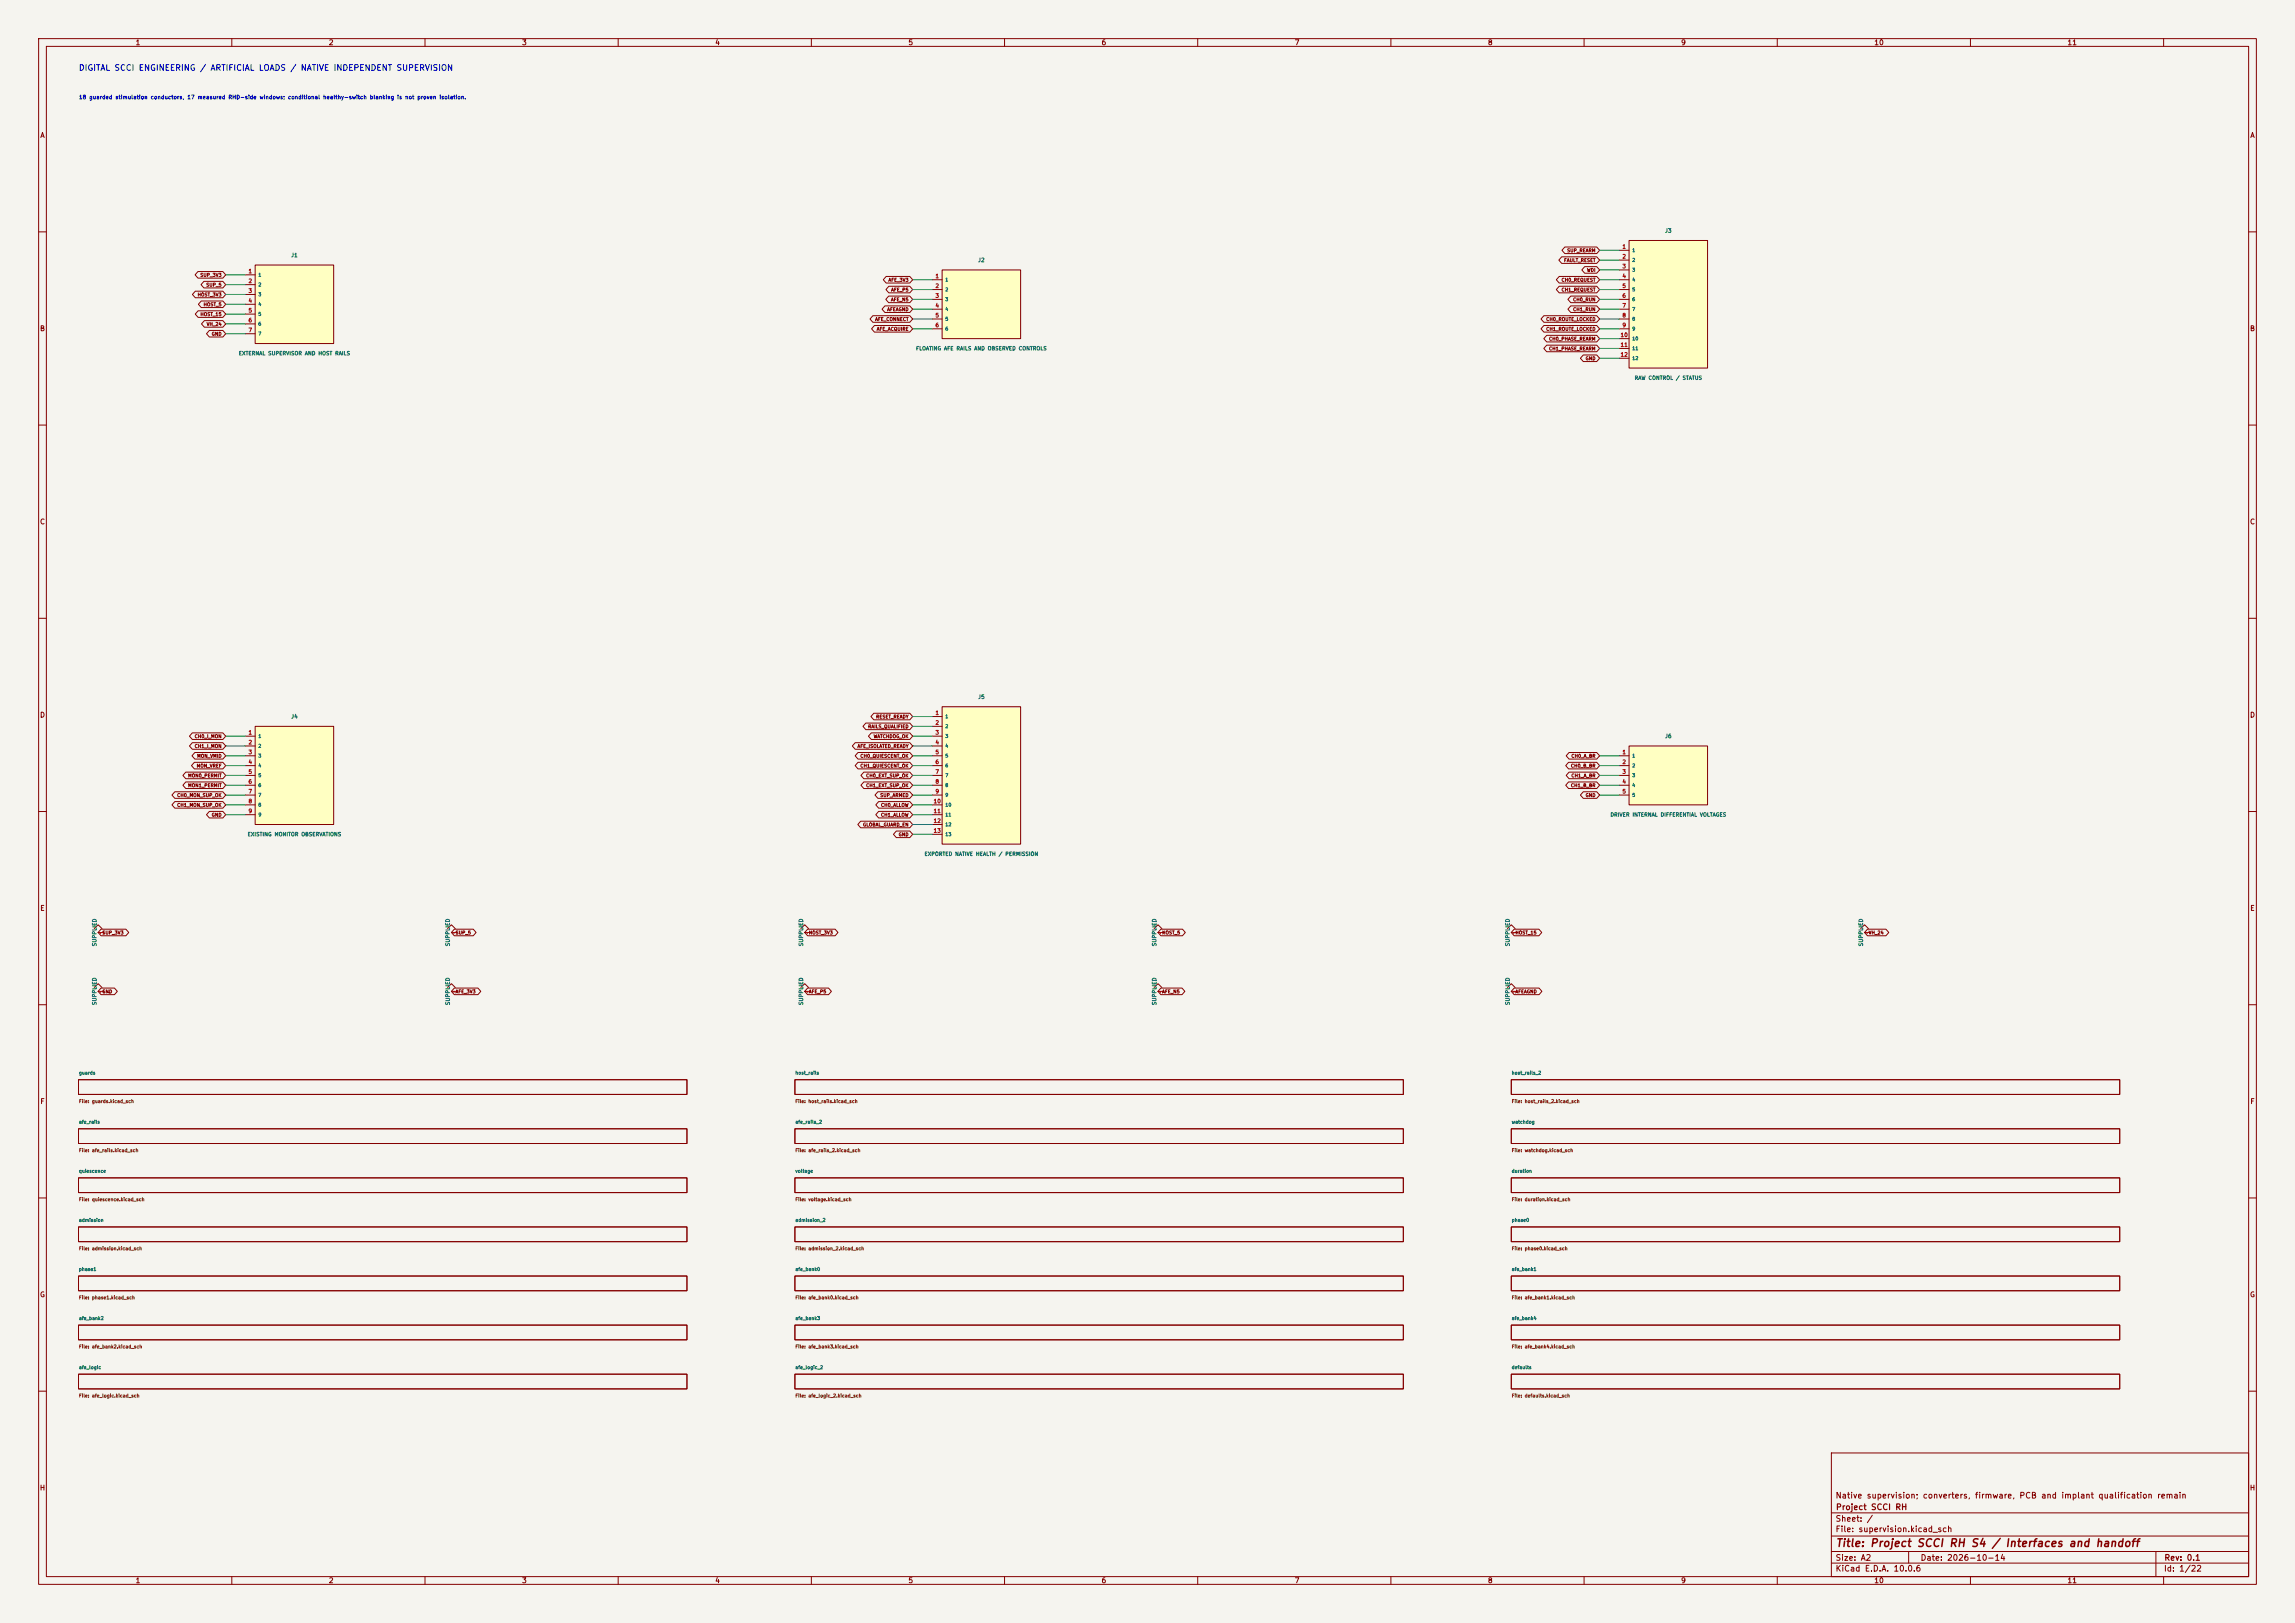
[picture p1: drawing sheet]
<svg xmlns="http://www.w3.org/2000/svg" width="594mm" height="420mm" viewBox="0 0 594 420" stroke-linecap="round" stroke-linejoin="round" font-family="sans-serif">
<defs><g id="words">
<text font-size="2" fill="#840000" x="475" y="400.8">Title: Project SCCI RH S4 / Interfaces and handoff</text>
<text font-size="1.5" fill="#0000c2" x="20.3" y="18.7">DIGITAL SCCI ENGINEERING / ARTIFICIAL LOADS / NATIVE INDEPENDENT SUPERVISION</text>
<g font-size="1.5" fill="#840000">
<text x="475" y="388.1">Native supervision; converters, firmware, PCB and implant qualification remain</text>
<text x="475" y="394.1">Sheet: /</text>
<text x="475.1" y="391.1">Project SCCI RH</text>
<text x="475" y="396.8">File: supervision.kicad_sch</text>
<text x="475" y="407">KiCad E.D.A. 10.0.6</text>
<text x="475" y="404.2">Size: A2</text>
<text x="497" y="404.2">Date: 2026-10-14</text>
<text x="560" y="407">Id: 1/22</text>
<text x="560.1" y="404.2">Rev: 0.1</text>
</g>
<g font-size="1.3" fill="#840000">
<text x="35" y="12">1</text>
<text x="85" y="12">2</text>
<text x="135" y="12">3</text>
<text x="185" y="12">4</text>
<text x="235" y="12">5</text>
<text x="285" y="12">6</text>
<text x="335" y="12">7</text>
<text x="385" y="12">8</text>
<text x="435" y="12">9</text>
<text x="485" y="12">10</text>
<text x="535" y="12">11</text>
<text x="10.3" y="36">A</text>
<text x="582.3" y="36">A</text>
<text x="10.2" y="86">B</text>
<text x="582.2" y="86">B</text>
<text x="10.2" y="136">C</text>
<text x="582.2" y="136">C</text>
<text x="10.2" y="186">D</text>
<text x="582.2" y="186">D</text>
<text x="10.3" y="236">E</text>
<text x="582.3" y="236">E</text>
<text x="10.3" y="286">F</text>
<text x="582.3" y="286">F</text>
<text x="10.2" y="336">G</text>
<text x="582.2" y="336">G</text>
<text x="10.2" y="386">H</text>
<text x="582.2" y="386">H</text>
<text x="35" y="410">1</text>
<text x="85" y="410">2</text>
<text x="135" y="410">3</text>
<text x="185" y="410">4</text>
<text x="235" y="410">5</text>
<text x="285" y="410">6</text>
<text x="335" y="410">7</text>
<text x="385" y="410">8</text>
<text x="435" y="410">9</text>
<text x="485" y="410">10</text>
<text x="535" y="410">11</text>
</g>
<text font-size="1" fill="#0000c2" x="20.3" y="25.9">18 guarded stimulation conductors, 17 measured RHD-side windows; conditional healthy-switch blanking is not proven isolation.</text>
<g font-size="1" fill="#a90000">
<text x="419.8" y="64.6">1</text>
<text x="64.2" y="70.9">1</text>
<text x="419.8" y="67.1">2</text>
<text x="419.8" y="69.7">3</text>
<text x="64.2" y="73.5">2</text>
<text x="64.2" y="76">3</text>
<text x="242" y="72.2">1</text>
<text x="242" y="74.7">2</text>
<text x="242" y="77.3">3</text>
<text x="419.8" y="72.2">4</text>
<text x="419.8" y="74.7">5</text>
<text x="419.8" y="77.3">6</text>
<text x="64.2" y="78.6">4</text>
<text x="64.2" y="81.1">5</text>
<text x="64.2" y="83.6">6</text>
<text x="242" y="79.8">4</text>
<text x="242" y="82.4">5</text>
<text x="419.8" y="79.8">7</text>
<text x="419.8" y="82.4">8</text>
<text x="64.2" y="86.2">7</text>
<text x="242" y="84.9">6</text>
<text x="419.3" y="87.4">10</text>
<text x="419.3" y="90">11</text>
<text x="419.8" y="84.9">9</text>
<text x="419.3" y="92.5">12</text>
<text x="242" y="185.2">1</text>
<text x="64.2" y="190.3">1</text>
<text x="242" y="187.8">2</text>
<text x="242" y="190.3">3</text>
<text x="64.2" y="192.9">2</text>
<text x="64.2" y="195.4">3</text>
<text x="64.2" y="197.9">4</text>
<text x="242" y="192.9">4</text>
<text x="242" y="195.4">5</text>
<text x="242" y="197.9">6</text>
<text x="419.8" y="195.4">1</text>
<text x="419.8" y="197.9">2</text>
<text x="64.2" y="200.5">5</text>
<text x="64.2" y="203">6</text>
<text x="242" y="200.5">7</text>
<text x="242" y="203">8</text>
<text x="419.8" y="200.5">3</text>
<text x="419.8" y="203">4</text>
<text x="64.2" y="205.6">7</text>
<text x="64.2" y="208.1">8</text>
<text x="241.5" y="208.1">10</text>
<text x="242" y="205.6">9</text>
<text x="419.8" y="205.6">5</text>
<text x="64.2" y="210.6">9</text>
<text x="241.5" y="210.6">11</text>
<text x="241.5" y="213.2">12</text>
<text x="241.5" y="215.7">13</text>
<text x="27.1" y="241.9" transform="rotate(-90 27.1 241.9)">1</text>
<text x="118.5" y="241.9" transform="rotate(-90 118.5 241.9)">1</text>
<text x="210" y="241.9" transform="rotate(-90 210 241.9)">1</text>
<text x="301.4" y="241.9" transform="rotate(-90 301.4 241.9)">1</text>
<text x="392.9" y="241.9" transform="rotate(-90 392.9 241.9)">1</text>
<text x="484.3" y="241.9" transform="rotate(-90 484.3 241.9)">1</text>
<text x="27.1" y="257.1" transform="rotate(-90 27.1 257.1)">1</text>
<text x="118.5" y="257.1" transform="rotate(-90 118.5 257.1)">1</text>
<text x="210" y="257.1" transform="rotate(-90 210 257.1)">1</text>
<text x="301.4" y="257.1" transform="rotate(-90 301.4 257.1)">1</text>
<text x="392.9" y="257.1" transform="rotate(-90 392.9 257.1)">1</text>
</g>
<g font-size="1" fill="#006464">
<text x="430.8" y="60.4">J3</text>
<text x="75.2" y="66.8">J1</text>
<text x="253" y="68.1">J2</text>
<text x="61.7" y="92.2">EXTERNAL SUPERVISOR AND HOST RAILS</text>
<text x="237" y="90.9">FLOATING AFE RAILS AND OBSERVED CONTROLS</text>
<text x="423" y="98.5">RAW CONTROL / STATUS</text>
<text x="253" y="181.1">J5</text>
<text x="75.2" y="186.2">J4</text>
<text x="430.8" y="191.3">J6</text>
<text x="416.7" y="211.5">DRIVER INTERNAL DIFFERENTIAL VOLTAGES</text>
<text x="64" y="216.6">EXISTING MONITOR OBSERVATIONS</text>
<text x="239.2" y="221.7">EXPORTED NATIVE HEALTH / PERMISSION</text>
<text x="25.2" y="245" transform="rotate(-90 25.2 245)">SUPPLIED</text>
<text x="116.7" y="245" transform="rotate(-90 116.7 245)">SUPPLIED</text>
<text x="208.1" y="245" transform="rotate(-90 208.1 245)">SUPPLIED</text>
<text x="299.5" y="245" transform="rotate(-90 299.5 245)">SUPPLIED</text>
<text x="391" y="245" transform="rotate(-90 391 245)">SUPPLIED</text>
<text x="482.4" y="245" transform="rotate(-90 482.4 245)">SUPPLIED</text>
<text x="25.2" y="260.2" transform="rotate(-90 25.2 260.2)">SUPPLIED</text>
<text x="116.7" y="260.2" transform="rotate(-90 116.7 260.2)">SUPPLIED</text>
<text x="208.1" y="260.2" transform="rotate(-90 208.1 260.2)">SUPPLIED</text>
<text x="299.5" y="260.2" transform="rotate(-90 299.5 260.2)">SUPPLIED</text>
<text x="391" y="260.2" transform="rotate(-90 391 260.2)">SUPPLIED</text>
</g>
<g font-size=".9" fill="#840000">
<text x="405.5" y="65.5">SUP_REARM</text>
<text x="51.7" y="71.8">SUP_3V3</text>
<text x="404.7" y="68">FAULT_RESET</text>
<text x="410.7" y="70.6">WDI</text>
<text x="51" y="76.9">HOST_3V3</text>
<text x="53.3" y="74.4">SUP_5</text>
<text x="229.9" y="73.1">AFE_3V3</text>
<text x="230.5" y="75.6">AFE_P5</text>
<text x="404.1" y="73.1">CH0_REQUEST</text>
<text x="404.1" y="75.6">CH1_REQUEST</text>
<text x="51.8" y="82">HOST_15</text>
<text x="52.6" y="79.4">HOST_5</text>
<text x="226.4" y="83.3">AFE_CONNECT</text>
<text x="229.5" y="80.7">AFEAGND</text>
<text x="230.5" y="78.2">AFE_N5</text>
<text x="400.1" y="83.3">CH0_ROUTE_LOCKED</text>
<text x="407" y="80.7">CH1_RUN</text>
<text x="407" y="78.2">CH0_RUN</text>
<text x="53.4" y="84.5">VH_24</text>
<text x="54.7" y="87.1">GND</text>
<text x="226.8" y="85.8">AFE_ACQUIRE</text>
<text x="400.1" y="85.8">CH1_ROUTE_LOCKED</text>
<text x="400.8" y="88.3">CH0_PHASE_REARM</text>
<text x="400.8" y="90.9">CH1_PHASE_REARM</text>
<text x="410.3" y="93.4">GND</text>
<text x="50.3" y="191.2">CH0_I_MON</text>
<text x="224.6" y="188.7">RAILS_QUALIFIED</text>
<text x="226" y="191.2">WATCHDOG_OK</text>
<text x="226.7" y="186.1">RESET_READY</text>
<text x="50.3" y="193.7">CH1_I_MON</text>
<text x="50.9" y="196.3">MON_VMID</text>
<text x="221.8" y="193.7">AFE_ISOLATED_READY</text>
<text x="222.6" y="196.3">CH0_QUIESCENT_OK</text>
<text x="406.6" y="196.3">CH0_A_BR</text>
<text x="48.6" y="203.9">MON1_PERMIT</text>
<text x="48.6" y="201.4">MON0_PERMIT</text>
<text x="50.8" y="198.8">MON_VREF</text>
<text x="222.6" y="198.8">CH1_QUIESCENT_OK</text>
<text x="224.1" y="201.4">CH0_EXT_SUP_OK</text>
<text x="224.1" y="203.9">CH1_EXT_SUP_OK</text>
<text x="406.5" y="198.8">CH0_B_BR</text>
<text x="406.5" y="203.9">CH1_B_BR</text>
<text x="406.6" y="201.4">CH1_A_BR</text>
<text x="45.7" y="209">CH1_MON_SUP_OK</text>
<text x="45.7" y="206.4">CH0_MON_SUP_OK</text>
<text x="227.7" y="206.4">SUP_ARMED</text>
<text x="227.9" y="209">CH0_ALLOW</text>
<text x="410.3" y="206.4">GND</text>
<text x="54.7" y="211.5">GND</text>
<text x="223.3" y="214.1">GLOBAL_GUARD_EN</text>
<text x="227.9" y="211.5">CH1_ALLOW</text>
<text x="232.5" y="216.6">GND</text>
<text x="26.4" y="242">SUP_3V3</text>
<text x="117.8" y="242">SUP_5</text>
<text x="209.3" y="242">HOST_3V3</text>
<text x="300.7" y="242">HOST_5</text>
<text x="392.1" y="242">HOST_15</text>
<text x="483.6" y="242">VH_24</text>
<text x="26.4" y="257.2">GND</text>
<text x="117.8" y="257.2">AFE_3V3</text>
<text x="209.3" y="257.2">AFE_P5</text>
<text x="300.7" y="257.2">AFE_N5</text>
<text x="392.1" y="257.2">AFEAGND</text>
</g>
<g font-size=".9" fill="#006464">
<text x="422.4" y="65.4">1</text>
<text x="66.8" y="71.8">1</text>
<text x="422.4" y="68">2</text>
<text x="422.4" y="70.5">3</text>
<text x="66.8" y="74.3">2</text>
<text x="66.8" y="76.8">3</text>
<text x="244.6" y="73">1</text>
<text x="244.6" y="75.6">2</text>
<text x="422.4" y="73">4</text>
<text x="422.4" y="75.6">5</text>
<text x="66.8" y="79.4">4</text>
<text x="66.8" y="81.9">5</text>
<text x="244.6" y="78.1">3</text>
<text x="244.6" y="80.7">4</text>
<text x="244.6" y="83.2">5</text>
<text x="422.4" y="78.1">6</text>
<text x="422.4" y="80.7">7</text>
<text x="422.4" y="83.2">8</text>
<text x="66.8" y="84.5">6</text>
<text x="66.8" y="87">7</text>
<text x="244.6" y="85.7">6</text>
<text x="422.4" y="85.7">9</text>
<text x="422.4" y="88.3">10</text>
<text x="422.4" y="90.8">11</text>
<text x="422.4" y="93.4">12</text>
<text x="66.8" y="191.1">1</text>
<text x="244.6" y="186.1">1</text>
<text x="244.6" y="188.6">2</text>
<text x="244.6" y="191.1">3</text>
<text x="66.8" y="193.7">2</text>
<text x="66.8" y="196.2">3</text>
<text x="244.6" y="193.7">4</text>
<text x="244.6" y="196.2">5</text>
<text x="422.4" y="196.2">1</text>
<text x="66.8" y="198.8">4</text>
<text x="66.8" y="201.3">5</text>
<text x="66.8" y="203.8">6</text>
<text x="244.6" y="198.8">6</text>
<text x="244.6" y="201.3">7</text>
<text x="244.6" y="203.8">8</text>
<text x="422.4" y="198.8">2</text>
<text x="422.4" y="201.3">3</text>
<text x="422.4" y="203.8">4</text>
<text x="66.8" y="206.4">7</text>
<text x="66.8" y="208.9">8</text>
<text x="244.6" y="206.4">9</text>
<text x="244.6" y="208.9">10</text>
<text x="422.4" y="206.4">5</text>
<text x="66.8" y="211.5">9</text>
<text x="244.6" y="211.5">11</text>
<text x="244.6" y="214">12</text>
<text x="244.6" y="216.5">13</text>
<text x="20.3" y="278.3">guards</text>
<text x="205.8" y="278.3">host_rails</text>
<text x="391.2" y="278.3">host_rails_2</text>
<text x="20.3" y="291">afe_rails</text>
<text x="205.8" y="291">afe_rails_2</text>
<text x="391.2" y="291">watchdog</text>
<text x="20.3" y="303.7">quiescence</text>
<text x="205.8" y="303.7">voltage</text>
<text x="391.2" y="303.7">duration</text>
<text x="20.3" y="316.4">admission</text>
<text x="205.8" y="316.4">admission_2</text>
<text x="391.2" y="316.4">phase0</text>
<text x="20.3" y="329.1">phase1</text>
<text x="205.8" y="329.1">afe_bank0</text>
<text x="391.2" y="329.1">afe_bank1</text>
<text x="20.3" y="341.8">afe_bank2</text>
<text x="205.8" y="341.8">afe_bank3</text>
<text x="391.2" y="341.8">afe_bank4</text>
<text x="20.3" y="354.5">afe_logic</text>
<text x="205.8" y="354.5">afe_logic_2</text>
<text x="391.2" y="354.5">defaults</text>
</g>
<g font-size=".9" fill="#725600">
<text x="20.3" y="285.6">File: guards.kicad_sch</text>
<text x="205.8" y="285.6">File: host_rails.kicad_sch</text>
<text x="391.2" y="285.6">File: host_rails_2.kicad_sch</text>
<text x="20.3" y="298.3">File: afe_rails.kicad_sch</text>
<text x="205.8" y="298.3">File: afe_rails_2.kicad_sch</text>
<text x="391.2" y="298.3">File: watchdog.kicad_sch</text>
<text x="20.3" y="311">File: quiescence.kicad_sch</text>
<text x="205.8" y="311">File: voltage.kicad_sch</text>
<text x="391.2" y="311">File: duration.kicad_sch</text>
<text x="20.3" y="323.7">File: admission.kicad_sch</text>
<text x="205.8" y="323.7">File: admission_2.kicad_sch</text>
<text x="391.2" y="323.7">File: phase0.kicad_sch</text>
<text x="20.3" y="336.4">File: phase1.kicad_sch</text>
<text x="205.8" y="336.4">File: afe_bank0.kicad_sch</text>
<text x="391.2" y="336.4">File: afe_bank1.kicad_sch</text>
<text x="20.3" y="349.1">File: afe_bank2.kicad_sch</text>
<text x="205.8" y="349.1">File: afe_bank3.kicad_sch</text>
<text x="391.2" y="349.1">File: afe_bank4.kicad_sch</text>
<text x="20.3" y="361.8">File: afe_logic.kicad_sch</text>
<text x="205.8" y="361.8">File: afe_logic_2.kicad_sch</text>
<text x="391.2" y="361.8">File: defaults.kicad_sch</text>
</g>
</g></defs>
<path d="M0 0h594v420h-594z" fill="#f5f4ef" stroke="#f5f4ef" stroke-width=".26"/>
<g fill="none" stroke="#840000" stroke-width=".26">
<path d="M10 10h574v400h-574zM12 12h570v396h-570zM60 10v2M110 10v2M160 10v2M210 10v2M260 10v2M310 10v2M360 10v2M410 10v2M460 10v2M510 10v2"/>
<path d="M560 10v2M10 60h2M582 60h2M10 110h2M582 110h2M10 160h2M582 160h2M10 210h2M582 210h2M24.4 240.3l1-1 1 1M24.4 255.5l1-1 1 1M25.4 241.3h.1"/>
<path d="M25.4 256.5h.1M10 260h2M20.3 279.4h157.5v3.8h-157.5zM205.7 279.4h157.5v3.8h-157.5zM391.2 279.4h157.4v3.8h-157.4zM582 260h2M20.3 292.1h157.5v3.8h-157.5zM205.7 292.1h157.5v3.8h-157.5zM391.2 292.1h157.4v3.8h-157.4zM10 310h2M20.3 304.8h157.5v3.8h-157.5zM20.3 317.5h157.5v3.8h-157.5z"/>
<path d="M205.7 317.5h157.5v3.8h-157.5zM205.7 304.8h157.5v3.8h-157.5zM391.2 317.5h157.4v3.8h-157.4zM391.2 304.8h157.4v3.8h-157.4zM582 310h2M20.3 330.2h157.5v3.8h-157.5zM205.7 330.2h157.5v3.8h-157.5zM391.2 330.2h157.4v3.8h-157.4zM20.3 355.6h157.5v3.8h-157.5zM20.3 342.9h157.5v3.8h-157.5zM205.7 355.6h157.5v3.8h-157.5zM205.7 342.9h157.5v3.8h-157.5z"/>
<path d="M391.2 355.6h157.4v3.8h-157.4zM391.2 342.9h157.4v3.8h-157.4zM10 360h2M474 376h108v32h-108zM582 360h2M474 397.5h108M474 391.5h108M60 408v2M110 408v2M160 408v2M210 408v2M260 408v2"/>
<path d="M310 408v2M360 408v2M410 408v2M460 408v2M474 404.5h108M474 401.5h108M494 401.5v3M510 408v2M558 401.5v6.5M560 408v2"/>
</g>
<path d="M243.8 182.9h20.4v35.5h-20.4z" fill="#ffffc2"/>
<g fill="none" stroke="#840000" stroke-width=".26">
<path d="M241.3 185.4h2.5M241.3 188h2.5M241.3 190.5h2.5M241.3 193h2.5M241.3 195.6h2.5M241.3 198.1h2.5M243.8 182.9h20.4v35.5h-20.4zM241.3 200.7h2.5M241.3 203.2h2.5M241.3 205.7h2.5M241.3 208.3h2.5M241.3 210.8h2.5"/>
<path d="M241.3 213.4h2.5M241.3 215.9h2.5"/>
</g>
<path d="M243.8 69.9h20.4v17.7h-20.4z" fill="#ffffc2"/>
<g fill="none" stroke="#840000" stroke-width=".26">
<path d="M241.3 72.4h2.5M241.3 74.9h2.5M241.3 77.5h2.5M243.8 69.9h20.4v17.7h-20.4zM241.3 80h2.5M241.3 82.6h2.5M241.3 85.1h2.5M207.3 240.3l1-1 1 1M207.3 255.5l1-1 1 1M208.3 241.3h.1M208.3 256.5h.1M298.7 255.5l1-1 1 1"/>
<path d="M299.7 256.5h.1M390.2 255.5l1-1 1 1M391.2 256.5h.1"/>
</g>
<path d="M421.6 193h20.4v15.3h-20.4z" fill="#ffffc2"/>
<path d="M419.1 195.6h2.5M419.1 198.1h2.5M421.6 193h20.4v15.3h-20.4zM419.1 200.7h2.5M419.1 203.2h2.5M419.1 205.7h2.5M390.2 240.3l1-1 1 1M391.2 241.3h.1" fill="none" stroke="#840000" stroke-width=".26"/>
<path d="M66 188h20.4v25.4h-20.4z" fill="#ffffc2"/>
<path d="M63.5 190.5h2.5M63.5 193h2.5M63.5 195.6h2.5M63.5 198.1h2.5M66 188h20.4v25.4h-20.4zM63.5 200.7h2.5M63.5 203.2h2.5M63.5 205.7h2.5M63.5 208.3h2.5M63.5 210.8h2.5M298.7 240.3l1-1 1 1M299.7 241.3h.1" fill="none" stroke="#840000" stroke-width=".26"/>
<path d="M66 68.6h20.4v20.3h-20.4z" fill="#ffffc2"/>
<path d="M63.5 71.1h2.5M63.5 73.7h2.5M63.5 76.2h2.5M63.5 78.7h2.5M66 68.6h20.4v20.3h-20.4zM63.5 81.3h2.5M63.5 83.8h2.5M63.5 86.4h2.5" fill="none" stroke="#840000" stroke-width=".26"/>
<path d="M421.6 62.2h20.4v33.1h-20.4z" fill="#ffffc2"/>
<g fill="none" stroke="#840000" stroke-width=".26">
<path d="M50.5 75.3h7.2l.7 .9-.7 .9h-7.2l-.7-.9zM51.2 70.3h6.5l.7 .8-.7 .9h-6.5l-.7-.9zM52.1 77.9h5.6l.7 .8-.7 .9h-5.6l-.8-.9zM52.8 72.8h4.9l.7 .9-.7 .8h-4.9l-.8-.8zM229 79.2h6.5l.7 .8-.7 .9h-6.5l-.7-.9zM229.4 71.5h6.1l.7 .9-.7 .8h-6.1l-.8-.8zM230 76.6h5.5l.7 .9-.7 .8h-5.5l-.7-.8zM230 74.1h5.5l.7 .8-.7 .9h-5.5l-.7-.9zM403.6 71.5h9.7l.7 .9-.7 .8h-9.7l-.8-.8zM403.6 74.1h9.7l.7 .8-.7 .9h-9.7l-.8-.9zM404.2 66.5h9.1l.7 .8-.7 .9h-9.1l-.7-.9zM405 63.9h8.3l.7 .9-.7 .8h-8.3l-.7-.8z"/>
<path d="M406.6 79.2h6.7l.7 .8-.7 .9h-6.7l-.8-.9zM406.6 76.6h6.7l.7 .9-.7 .8h-6.7l-.8-.8zM410.2 69h3.1l.7 .9-.7 .8h-3.1l-.8-.8zM419.1 64.8h2.5M419.1 67.3h2.5M419.1 69.9h2.5M419.1 72.4h2.5M419.1 74.9h2.5M419.1 77.5h2.5M421.6 62.2h20.4v33.1h-20.4zM51.3 80.4h6.4l.7 .9-.7 .8h-6.4l-.8-.8zM52.9 83h4.8l.7 .8-.7 .9h-4.8l-.7-.9z"/>
<path d="M54.2 85.5h3.5l.7 .9-.7 .8h-3.5l-.8-.8zM225.9 81.7h9.6l.7 .9-.7 .8h-9.6l-.7-.8zM226.3 84.2h9.2l.7 .9-.7 .8h-9.2l-.7-.8zM399.6 84.2h13.7l.7 .9-.7 .8h-13.7l-.8-.8zM399.6 81.7h13.7l.7 .9-.7 .8h-13.7l-.8-.8zM400.3 89.3h13l.7 .9-.7 .8h-13l-.7-.8zM400.3 86.8h13l.7 .8-.7 .9h-13l-.7-.9zM409.8 91.9h3.5l.7 .8-.7 .9h-3.5l-.8-.9zM419.1 80h2.5M419.1 82.6h2.5M419.1 85.1h2.5M419.1 87.6h2.5"/>
<path d="M419.1 90.2h2.5M419.1 92.7h2.5M48.1 199.8h9.6l.7 .9-.7 .8h-9.6l-.8-.8zM49.8 192.2h7.9l.7 .8-.7 .9h-7.9l-.8-.9zM49.8 189.6h7.9l.7 .9-.7 .9h-7.9l-.8-.9zM50.3 197.3h7.4l.7 .8-.7 .9h-7.4l-.7-.9zM50.4 194.7h7.3l.7 .9-.7 .8h-7.3l-.7-.8zM221.3 192.2h14.2l.7 .8-.7 .9h-14.2l-.7-.9zM222.1 194.7h13.4l.7 .9-.7 .8h-13.4l-.8-.8zM222.1 197.3h13.4l.7 .8-.7 .9h-13.4l-.8-.9zM223.6 199.8h11.9l.7 .9-.7 .8h-11.9l-.8-.8zM224.1 187.1h11.4l.7 .9-.7 .8h-11.4l-.7-.8z"/>
<path d="M225.5 189.6h10l.7 .9-.7 .9h-10l-.7-.9zM226.2 184.6h9.3l.7 .8-.7 .9h-9.3l-.8-.9zM406 197.3h7.3l.7 .8-.7 .9h-7.3l-.8-.9zM406.1 194.7h7.2l.7 .9-.7 .8h-7.2l-.7-.8zM406.1 199.8h7.2l.7 .9-.7 .8h-7.2l-.7-.8zM45.2 207.4h12.5l.7 .9-.7 .8h-12.5l-.7-.8zM45.2 204.9h12.5l.7 .8-.7 .9h-12.5l-.7-.9zM48.1 202.3h9.6l.7 .9-.7 .9h-9.6l-.8-.9zM54.2 210h3.5l.7 .8-.7 .9h-3.5l-.8-.9zM222.8 212.5h12.7l.7 .9-.7 .8h-12.7l-.8-.8zM223.6 202.3h11.9l.7 .9-.7 .9h-11.9l-.8-.9zM227.2 204.9h8.3l.7 .8-.7 .9h-8.3l-.7-.9z"/>
<path d="M227.4 207.4h8.1l.7 .9-.7 .8h-8.1l-.7-.8zM227.4 210h8.1l.7 .8-.7 .9h-8.1l-.7-.9zM232 215h3.5l.7 .9-.7 .9h-3.5l-.8-.9zM406 202.3h7.3l.7 .9-.7 .9h-7.3l-.8-.9zM409.8 204.9h3.5l.7 .8-.7 .9h-3.5l-.8-.9zM26.1 240.4h6.5l.7 .9-.7 .9h-6.5l-.7-.9zM26.1 255.7h3.5l.8 .8-.8 .9h-3.5l-.7-.9zM115.8 240.3l1-1 1 1M115.8 255.5l1-1 1 1M116.8 241.3h.1M116.8 256.5h.1M117.6 255.7h6.1l.7 .8-.7 .9h-6.1l-.8-.9z"/>
<path d="M117.6 240.4h4.9l.7 .9-.7 .9h-4.9l-.8-.9zM209 255.7h5.5l.7 .8-.7 .9h-5.5l-.7-.9zM209 240.4h7.2l.7 .9-.7 .9h-7.2l-.7-.9zM300.5 255.7h5.4l.8 .8-.8 .9h-5.4l-.8-.9zM300.5 240.4h5.6l.7 .9-.7 .9h-5.6l-.8-.9zM391.9 255.7h6.4l.8 .8-.8 .9h-6.4l-.7-.9zM391.9 240.4h6.4l.7 .9-.7 .9h-6.4l-.7-.9zM481.6 240.3l1-1 1 1M482.6 241.3h.1M483.3 240.4h4.8l.8 .9-.8 .9h-4.8l-.7-.9z"/>
</g>
<g fill="none" stroke="#009600" stroke-width=".26">
<path d="M58.4 76.2h5.1M58.4 78.7h5.1M58.4 71.1h5.1M58.4 73.7h5.1M236.2 72.4h5.1M236.2 74.9h5.1M236.2 77.5h5.1M414 72.4h5.1M414 74.9h5.1M414 77.5h5.1M414 64.8h5.1M414 67.3h5.1"/>
<path d="M414 69.9h5.1M58.4 81.3h5.1M58.4 83.8h5.1M58.4 86.4h5.1M236.2 85.1h5.1M236.2 82.6h5.1M236.2 80h5.1M414 85.1h5.1M414 87.6h5.1M414 90.2h5.1M414 92.7h5.1M414 82.6h5.1"/>
<path d="M414 80h5.1M58.4 195.6h5.1M58.4 190.5h5.1M58.4 193h5.1M58.4 198.1h5.1M236.2 195.6h5.1M236.2 190.5h5.1M236.2 193h5.1M236.2 198.1h5.1M236.2 185.4h5.1M236.2 188h5.1M414 195.6h5.1"/>
<path d="M414 198.1h5.1M58.4 203.2h5.1M58.4 205.7h5.1M58.4 208.3h5.1M58.4 210.8h5.1M58.4 200.7h5.1M236.2 203.2h5.1M236.2 205.7h5.1M236.2 208.3h5.1M236.2 210.8h5.1M236.2 213.4h5.1M236.2 215.9h5.1"/>
<path d="M236.2 200.7h5.1M414 203.2h5.1M414 205.7h5.1M414 200.7h5.1"/>
</g>
<use href="#words"/>
</svg>
